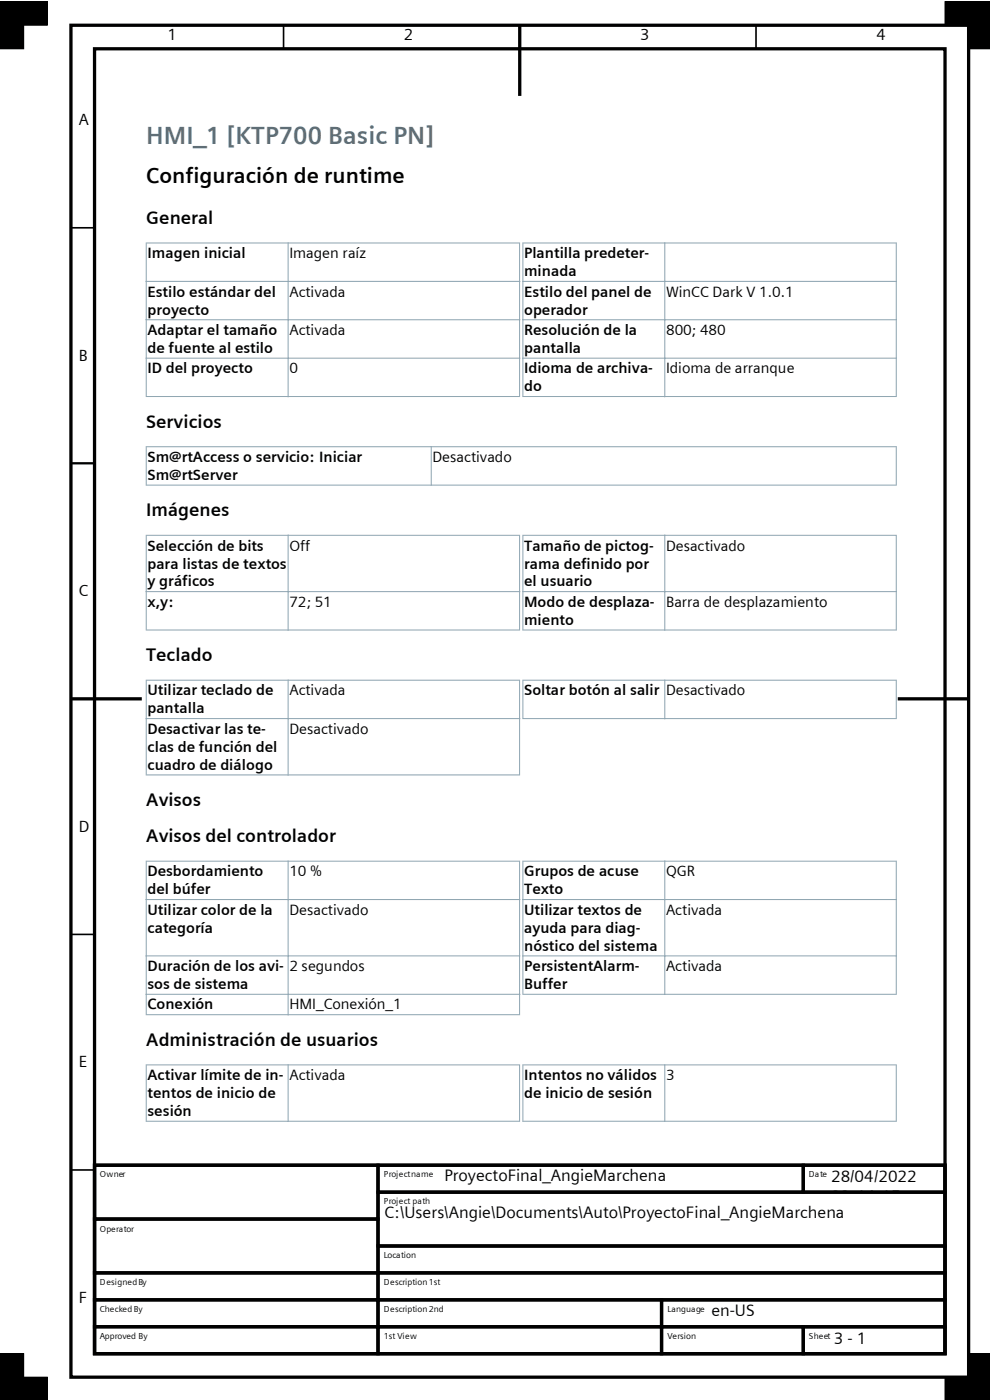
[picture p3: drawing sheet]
<svg xmlns="http://www.w3.org/2000/svg" width="210mm" height="297mm" viewBox="0 0 210 297" stroke-linecap="round" stroke-linejoin="round" font-family="sans-serif">
<defs><g id="words">
<text font-size="5.3" fill="#59717d" x="31" y="30.5">HMI_1 [KTP700 Basic PN]</text>
<text font-size="4.6" x="31" y="38.8">Configuración de runtime</text>
<g font-size="3.9">
<text x="31" y="47.5">General</text>
<text x="31" y="90.8">Servicios</text>
<text x="31" y="109.6">Imágenes</text>
<text x="31" y="140.3">Teclado</text>
<text x="31" y="171">Avisos</text>
<text x="31" y="178.7">Avisos del controlador</text>
<text x="31" y="221.9">Administración de usuarios</text>
</g>
<g font-size="3.5">
<text x="94.3" y="250.5">ProyectoFinal_AngieMarchena</text>
<text x="176.3" y="250.8">28/04/2022</text>
<text x="176.3" y="255">23:14:15</text>
<text x="81.5" y="258.4">C:\Users\Angie\Documents\Auto\ProyectoFinal_AngieMarchena</text>
<text x="150.9" y="279.1">en-US</text>
<text x="176.9" y="285.2">3 - 1</text>
</g>
<g font-size="3.4">
<text x="35.6" y="8.6">1</text>
<text x="85.7" y="8.6">2</text>
<text x="135.8" y="8.6">3</text>
<text x="185.9" y="8.6">4</text>
<text x="16.7" y="26.5">A</text>
<text x="16.7" y="76.5">B</text>
<text x="16.7" y="126.5">C</text>
<text x="16.7" y="176.4">D</text>
<text x="16.7" y="226.4">E</text>
<text x="16.7" y="276.4">F</text>
</g>
<g font-size="3.2">
<text x="31.3" y="54.8">Imagen inicial</text>
<text x="61.4" y="54.8">Imagen raíz</text>
<text x="111.2" y="54.8">Plantilla predeter‐</text>
<text x="111.2" y="58.6">minada</text>
<text x="31.3" y="63">Estilo estándar del</text>
<text x="61.4" y="63">Activada</text>
<text x="111.2" y="63">Estilo del panel de</text>
<text x="141.3" y="63">WinCC Dark V 1.0.1</text>
<text x="31.3" y="66.8">proyecto</text>
<text x="31.3" y="71.1">Adaptar el tamaño</text>
<text x="61.4" y="71.1">Activada</text>
<text x="111.2" y="66.8">operador</text>
<text x="111.2" y="71.1">Resolución de la</text>
<text x="141.3" y="71.1">800; 480</text>
<text x="31.3" y="74.9">de fuente al estilo</text>
<text x="111.2" y="74.9">pantalla</text>
<text x="31.3" y="79.2">ID del proyecto</text>
<text x="61.4" y="79.2">0</text>
<text x="111.2" y="79.2">Idioma de archiva‐</text>
<text x="111.2" y="83">do</text>
<text x="141.3" y="79.2">Idioma de arranque</text>
<text x="31.3" y="98">Sm@rtAccess o servicio: Iniciar</text>
<text x="31.3" y="101.8">Sm@rtServer</text>
<text x="91.7" y="98">Desactivado</text>
<text x="31.3" y="116.8">Selección de bits</text>
<text x="61.4" y="116.8">Off</text>
<text x="111.2" y="116.8">Tamaño de pictog‐</text>
<text x="141.3" y="116.8">Desactivado</text>
<text x="31.3" y="120.6">para listas de textos</text>
<text x="31.3" y="124.4">y gráficos</text>
<text x="111.2" y="120.6">rama definido por</text>
<text x="111.2" y="124.4">el usuario</text>
<text x="31.3" y="128.8">x,y:</text>
<text x="61.4" y="128.8">72; 51</text>
<text x="111.2" y="128.8">Modo de desplaza‐</text>
<text x="141.3" y="128.8">Barra de desplazamiento</text>
<text x="111.2" y="132.5">miento</text>
<text x="31.3" y="147.5">Utilizar teclado de</text>
<text x="61.4" y="147.5">Activada</text>
<text x="111.2" y="147.5">Soltar botón al salir</text>
<text x="141.3" y="147.5">Desactivado</text>
<text x="31.3" y="151.3">pantalla</text>
<text x="31.3" y="155.7">Desactivar las te‐</text>
<text x="61.4" y="155.7">Desactivado</text>
<text x="31.3" y="159.5">clas de función del</text>
<text x="31.3" y="163.3">cuadro de diálogo</text>
<text x="31.3" y="185.9">Desbordamiento</text>
<text x="61.4" y="185.9">10 %</text>
<text x="111.2" y="185.9">Grupos de acuse</text>
<text x="141.3" y="185.9">QGR</text>
<text x="31.3" y="189.7">del búfer</text>
<text x="111.2" y="189.7">Texto</text>
<text x="31.3" y="194.1">Utilizar color de la</text>
<text x="31.3" y="197.9">categoría</text>
<text x="61.4" y="194.1">Desactivado</text>
<text x="111.2" y="194.1">Utilizar textos de</text>
<text x="111.2" y="197.9">ayuda para diag‐</text>
<text x="141.3" y="194.1">Activada</text>
<text x="111.2" y="201.7">nóstico del sistema</text>
<text x="31.3" y="206">Duración de los avi‐</text>
<text x="31.3" y="209.8">sos de sistema</text>
<text x="61.4" y="206">2 segundos</text>
<text x="111.2" y="206">PersistentAlarm‐</text>
<text x="111.2" y="209.8">Buffer</text>
<text x="141.3" y="206">Activada</text>
<text x="31.3" y="214.2">Conexión</text>
<text x="61.4" y="214.2">HMI_Conexión_1</text>
<text x="31.3" y="229.2">Activar límite de in‐</text>
<text x="31.3" y="233">tentos de inicio de</text>
<text x="61.4" y="229.2">Activada</text>
<text x="111.2" y="229.2">Intentos no válidos</text>
<text x="111.2" y="233">de inicio de sesión</text>
<text x="141.3" y="229.2">3</text>
<text x="31.3" y="236.8">sesión</text>
</g>
<g font-size="1.8">
<text x="21.2" y="249.7">Owner</text>
<text x="81.4" y="249.7">Project name</text>
<text x="171.6" y="249.7">Date</text>
<text x="81.4" y="255.5">Project path</text>
<text x="21.2" y="261.3">Operator</text>
<text x="81.4" y="266.9">Location</text>
<text x="21.2" y="272.7">Designed By</text>
<text x="81.4" y="272.7">Description 1st</text>
<text x="21.2" y="278.3">Checked By</text>
<text x="81.4" y="278.3">Description 2nd</text>
<text x="141.6" y="278.3">Language</text>
<text x="21.2" y="284.1">Approved By</text>
<text x="81.4" y="284.1">1st View</text>
<text x="141.6" y="284.1">Version</text>
<text x="171.6" y="284.1">Sheet</text>
</g>
</g></defs>
<path d="M60.2 5.4v5M160.4 5.4v5M15 48.3h5.1M15 98.3h5.1M15 198.2h5.1M15 248.2h5.1" fill="none" stroke="#000" stroke-width=".35"/>
<g fill="none" stroke="#000" stroke-width=".7" stroke-linecap="butt">
<path d="M15 5.4h190.5v286.8h-190.5zM20.1 10.4h180.4v276.8h-180.4zM110.3 5.4v14.9M15 148.3h15.1M190.4 148.3h15.1M20.1 247.2h60.1v11.4h-60.1zM20.1 258.6h60.1v11.4h-60.1zM20.1 247.2h180.4v40h-180.4zM80.2 247.2h90.2v5.7h-90.2zM80.2 252.9h120.3v11.4h-120.3zM170.4 247.2h30.1v5.7h-30.1zM20.1 270h60.1v5.8h-60.1z"/>
<path d="M20.1 275.8h60.1v5.7h-60.1zM80.2 264.3h120.3v5.7h-120.3zM80.2 270h120.3v5.8h-120.3zM80.2 275.8h60.1v5.7h-60.1zM140.3 275.8h60.2v5.7h-60.2zM20.1 281.5h60.1v5.7h-60.1zM80.2 281.5h60.1v5.7h-60.1zM140.3 281.5h30.1v5.7h-30.1zM170.4 281.5h30.1v5.7h-30.1z"/>
</g>
<path d="M0 .4h10v5h-10zM0 .4h5v10h-5zM200.5 .4h5v5h-5zM205.5 .4v10h4.6M205.5 .4h.1M205.5 .4h4.6M5 296.9v-9.7h-5v9.7v-4.7h10v4.7M210.1 292.2h-9.6v4.7M210.1 287.2h-4.6v9.7" fill="none" stroke="#000" stroke-width=".21"/>
<g fill="#000">
<path d="M0 .4h10v5h-10z" fill-rule="evenodd"/>
<path d="M0 .4h5v10h-5z" fill-rule="evenodd"/>
<path d="M200.5 .4h5v5h-5z" fill-rule="evenodd"/>
<path d="M205.5 .4h4.6v10h-4.6z" fill-rule="evenodd"/>
<path d="M0 292.2h10v4.7h-10z" fill-rule="evenodd"/>
<path d="M0 287.2h5v9.7h-5z" fill-rule="evenodd"/>
<path d="M200.5 292.2h9.6v4.7h-9.6z" fill-rule="evenodd"/>
<path d="M205.5 287.2h4.6v9.7h-4.6z" fill-rule="evenodd"/>
</g>
<path d="M31 51.6h159.1v32.5h-159.1z" fill="#fff"/>
<g fill="none" stroke="#8ca3b0" stroke-width=".21">
<path d="M30.9 51.6h79.4M30.9 59.7h79.4M31 51.5v32.7M61.1 51.5v32.7M110.2 51.5v32.7M110.8 51.6h79.4M110.8 59.7h79.4M110.9 51.5v32.7M141 51.5v32.7M190.1 51.5v32.7M30.9 67.8h79.4M30.9 76h79.4"/>
<path d="M110.8 67.8h79.4M110.8 76h79.4M30.9 84.1h79.4M110.8 84.1h79.4"/>
</g>
<path d="M31 94.8h159.1v8.1h-159.1z" fill="#fff"/>
<path d="M30.9 94.8h159.3M31 94.7v8.3M91.5 94.7v8.3M190.1 94.7v8.3M30.9 102.9h159.3" fill="none" stroke="#8ca3b0" stroke-width=".21"/>
<path d="M31 113.6h159.1v20h-159.1z" fill="#fff"/>
<path d="M30.9 113.6h79.4M31 113.5v20.2M61.1 113.5v20.2M110.2 113.5v20.2M110.8 113.6h79.4M110.9 113.5v20.2M141 113.5v20.2M190.1 113.5v20.2M30.9 125.5h79.4M30.9 133.7h79.4M110.8 125.5h79.4M110.8 133.7h79.4" fill="none" stroke="#8ca3b0" stroke-width=".21"/>
<path d="M31 144.3h159.1v20.1h-159.1z" fill="#fff"/>
<path d="M30.9 144.3h79.4M30.9 152.5h79.4M31 144.2v20.3M61.1 144.2v20.3M110.2 144.2v20.3M110.8 144.3h79.4M110.8 152.5h79.4M110.9 144.2v8.3M141 144.2v8.3M190.1 144.2v8.3M30.9 164.4h79.4" fill="none" stroke="#8ca3b0" stroke-width=".21"/>
<path d="M31 182.7h159.1v32.6h-159.1z" fill="#fff"/>
<g fill="none" stroke="#8ca3b0" stroke-width=".21">
<path d="M30.9 182.7h79.4M30.9 190.8h79.4M31 182.6v32.8M61.1 182.6v32.8M110.2 182.6v32.8M110.8 182.7h79.4M110.8 190.8h79.4M110.9 182.6v28.4M141 182.6v28.4M190.1 182.6v28.4M30.9 202.8h79.4M30.9 210.9h79.4"/>
<path d="M30.9 215.3h79.4M110.8 202.8h79.4M110.8 210.9h79.4"/>
</g>
<path d="M31 225.9h159.1v12h-159.1z" fill="#fff"/>
<path d="M30.9 225.9h79.4M30.9 237.9h79.4M31 225.8v12.2M61.1 225.8v12.2M110.2 225.8v12.2M110.8 225.9h79.4M110.8 237.9h79.4M110.9 225.8v12.2M141 225.8v12.2M190.1 225.8v12.2" fill="none" stroke="#8ca3b0" stroke-width=".21"/>
<use href="#words"/>
</svg>
